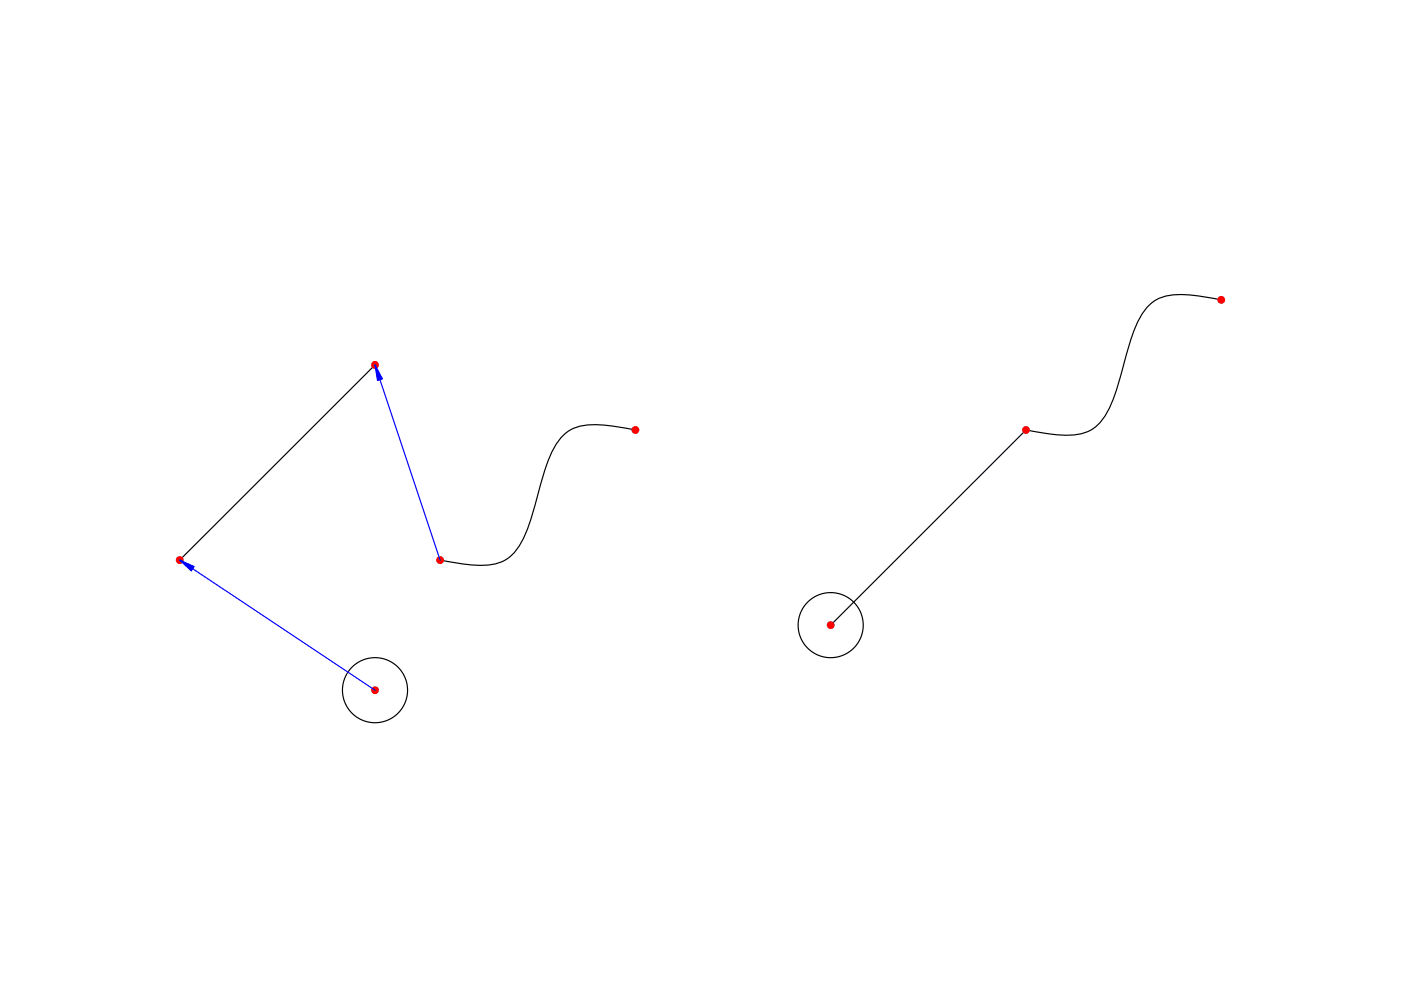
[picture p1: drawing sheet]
<svg xmlns="http://www.w3.org/2000/svg" width="297mm" height="210mm" viewBox="0 0 297 210" stroke-linecap="round" stroke-linejoin="round" font-family="sans-serif">
<g fill="none" stroke="#000" stroke-width=".25">
<path d="M79.5 77.4l-41.4 41.3M258.9 63.6a36.6 36.6 0 0 0-10.9-1 8.3 8.3 0 0 0-6.6 5.4 97.7 97.7 0 0 0-4.4 13.9 18.2 18.2 0 0 1-4.5 8.5 11.1 11.1 0 0 1-8.6 1.8l-6.4-1-41.4 41.3M134.7 91.2a36.6 36.6 0 0 0-10.9-1 8.3 8.3 0 0 0-6.7 5.4 97.7 97.7 0 0 0-4.4 13.9 18.2 18.2 0 0 1-4.5 8.4 11.1 11.1 0 0 1-8.5 1.9l-6.4-1.1"/>
<circle cx="176.1" cy="132.5" r="6.9"/>
<circle cx="79.5" cy="146.3" r="6.9"/>
</g>
<path d="M175.3 132.5a.83 .83 0 0 0 1.6 0 .83 .83 0 0 0-1.6 0zM216.7 91.2a.85 .85 0 0 0 1.7 0 .85 .85 0 0 0-1.7 0zM258.1 63.6a.85 .85 0 0 0 1.7 0 .85 .85 0 0 0-1.7 0zM78.7 146.3a.83 .83 0 0 0 1.6 0 .83 .83 0 0 0-1.6 0zM78.7 77.4a.83 .83 0 0 0 1.6 0 .83 .83 0 0 0-1.6 0zM37.3 118.7a.83 .83 0 0 0 1.6 0 .83 .83 0 0 0-1.6 0zM92.5 118.7a.83 .83 0 0 0 1.6 0 .83 .83 0 0 0-1.6 0zM133.9 91.2a.83 .83 0 0 0 1.6 0 .83 .83 0 0 0-1.6 0z" fill-rule="evenodd" fill="#f00"/>
<path d="M38.1 118.7l3.1 1.4-.6 .9z" fill="#00f"/>
<path d="M38.1 118.7l3.1 1.4-.6 .9z" fill="#00f" stroke="#00f" stroke-width=".25"/>
<path d="M38.1 118.7l41.4 27.6" fill="none" stroke="#00f" stroke-width=".25"/>
<path d="M79.5 77.4l1.6 2.9-1.1 .4z" fill="#00f"/>
<path d="M79.5 77.4l1.6 2.9-1.1 .4z" fill="#00f" stroke="#00f" stroke-width=".25"/>
<path d="M79.5 77.4l13.8 41.3" fill="none" stroke="#00f" stroke-width=".25"/>
</svg>
